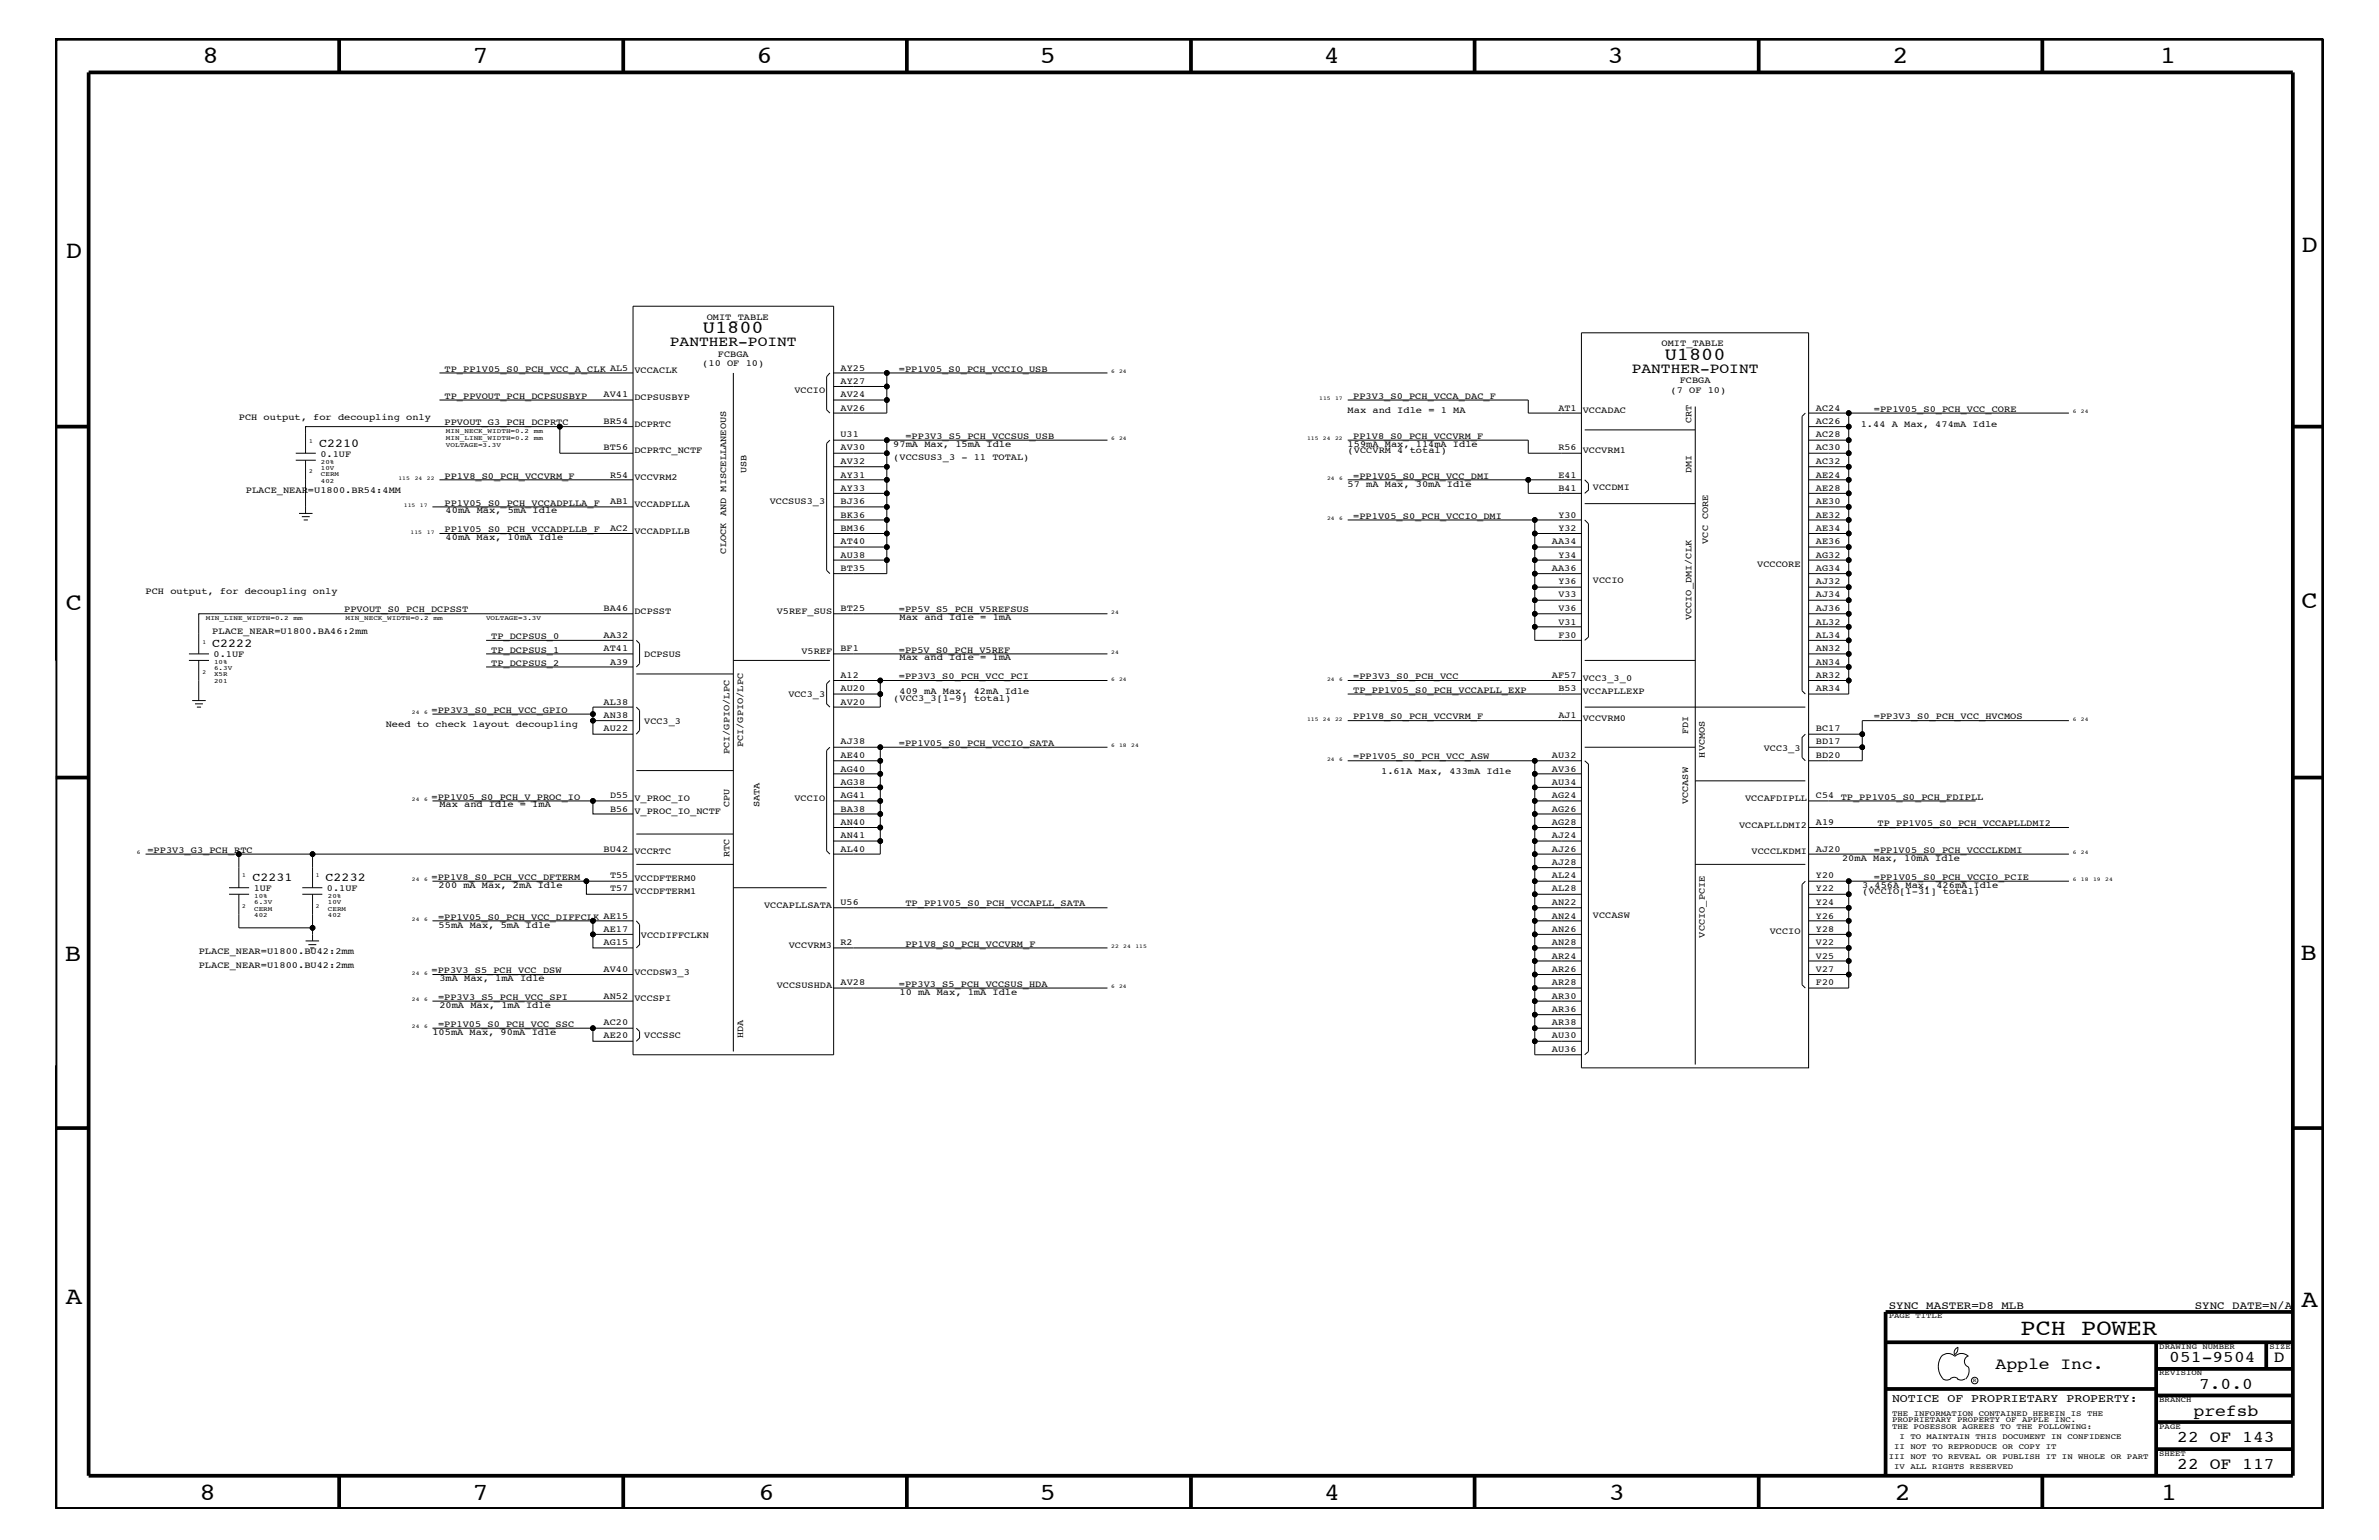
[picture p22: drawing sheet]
<svg xmlns="http://www.w3.org/2000/svg" width="432mm" height="279mm" viewBox="0 0 432 279" stroke-linecap="round" stroke-linejoin="round" font-family="sans-serif">
<defs><g id="words">
<g font-size="4.5">
<text x="36.7" y="11.5">8</text>
<text x="85.8" y="11.5">7</text>
<text x="137.3" y="11.5">6</text>
<text x="188.7" y="11.5">5</text>
<text x="240.3" y="11.5">4</text>
<text x="291.8" y="11.5">3</text>
<text x="343.5" y="11.5">2</text>
<text x="392" y="11.5">1</text>
<text x="11.9" y="46.8">D</text>
<text x="417.7" y="45.7">D</text>
<text x="11.9" y="110.6">C</text>
<text x="417.7" y="110.4">C</text>
<text x="11.8" y="174.3">B</text>
<text x="417.6" y="174.2">B</text>
<text x="11.9" y="236.7">A</text>
<text x="417.7" y="237.1">A</text>
<text x="36.2" y="272.1">8</text>
<text x="85.8" y="272.1">7</text>
<text x="137.7" y="272.1">6</text>
<text x="188.7" y="272.1">5</text>
<text x="240.4" y="272.1">4</text>
<text x="292" y="272.1">3</text>
<text x="343.9" y="272.1">2</text>
<text x="392.2" y="272.1">1</text>
</g>
<text font-size="4.1" x="366.7" y="242.3">PCH POWER</text>
<g font-size="3.3">
<text x="127.6" y="60.4">U1800</text>
<text x="302.2" y="65.3">U1800</text>
</g>
<g font-size="3">
<text x="362.2" y="248.4">Apple Inc.</text>
<text x="393.7" y="247.1">051-9504</text>
<text x="399.2" y="252">7.0.0</text>
<text x="412.7" y="247.1">D</text>
<text x="398.1" y="256.8">prefsb</text>
<text x="395.2" y="261.6">22 OF 143</text>
<text x="395.2" y="266.6">22 OF 117</text>
</g>
<g font-size="2.6">
<text x="121.6" y="62.9">PANTHER-POINT</text>
<text x="296.2" y="67.7">PANTHER-POINT</text>
</g>
<g font-size="2.2">
<text x="57.9" y="81.1">C2210</text>
<text x="38.5" y="117.4">C2222</text>
<text x="45.8" y="159.9">C2231</text>
<text x="59.1" y="159.9">C2232</text>
</g>
<text font-size="2.1" x="343.4" y="254.4">NOTICE OF PROPRIETARY PROPERTY:</text>
<g font-size="2">
<text x="342.8" y="237.4">SYNC_MASTER=D8_MLB</text>
<text x="398.4" y="237.4">SYNC_DATE=N/A</text>
</g>
<g font-size="1.7">
<text x="128.3" y="58">OMIT_TABLE</text>
<text x="130.3" y="64.7">FCBGA</text>
<text x="301.6" y="62.9">OMIT_TABLE</text>
<text x="80.7" y="67.5">TP_PP1V05_S0_PCH_VCC_A_CLK AL5</text>
<text x="115.1" y="67.7">VCCACLK</text>
<text x="127.5" y="66.5">(10 OF 10)</text>
<text x="144.2" y="71.3">VCCIO</text>
<text x="152.6" y="67.3">AY25</text>
<text x="152.6" y="69.6">AY27</text>
<text x="163.2" y="67.5">=PP1V05_S0_PCH_VCCIO_USB</text>
<text x="303.2" y="71.3">(7 OF 10)</text>
<text x="304.9" y="69.5">FCBGA</text>
<text x="43.3" y="76.2">PCH output, for decoupling only</text>
<text x="80.7" y="72.3">TP_PPVOUT_PCH_DCPSUSBYP</text>
<text x="80.7" y="77.2">PPVOUT_G3_PCH_DCPRTC</text>
<text x="109.6" y="72.1">AV41</text>
<text x="109.6" y="76.9">BR54</text>
<text x="115.1" y="72.6">DCPSUSBYP</text>
<text x="115.1" y="77.4">DCPRTC</text>
<text x="152.6" y="72.1">AV24</text>
<text x="152.6" y="74.5">AV26</text>
<text x="244.6" y="75">Max and Idle = 1 MA</text>
<text x="245.6" y="72.3">PP3V3_S0_PCH_VCCA_DAC_F</text>
<text x="282.9" y="74.5">AT1</text>
<text x="287.3" y="75">VCCADAC</text>
<text x="307" y="76.8" transform="rotate(-90 307 76.8)">CRT</text>
<text x="329.6" y="74.5">AC24</text>
<text x="329.6" y="76.9">AC26</text>
<text x="337.7" y="77.4">1.44 A Max, 474mA Idle</text>
<text x="340.1" y="74.7">=PP1V05_S0_PCH_VCC_CORE</text>
<text x="58.2" y="82.8">0.1UF</text>
<text x="109.6" y="81.7">BT56</text>
<text x="115.1" y="82.2">DCPRTC_NCTF</text>
<text x="152.6" y="79.4">U31</text>
<text x="152.6" y="81.7">AV30</text>
<text x="162.1" y="83.5">(VCCSUS3_3 - 11 TOTAL)</text>
<text x="162.1" y="81.1">97mA Max, 15mA Idle</text>
<text x="164.3" y="79.6">=PP3V3_S5_PCH_VCCSUS_USB</text>
<text x="244.6" y="82.2">(VCCVRM 4 total)</text>
<text x="244.6" y="81.1">159mA Max, 114mA Idle</text>
<text x="245.6" y="79.6">PP1V8_S0_PCH_VCCVRM_F</text>
<text x="282.9" y="81.7">R56</text>
<text x="287.3" y="82.2">VCCVRM1</text>
<text x="329.6" y="79.4">AC28</text>
<text x="329.6" y="81.7">AC30</text>
<text x="44.6" y="89.5">PLACE_NEAR=U1800.BR54:4MM</text>
<text x="80.7" y="86.9">PP1V8_S0_PCH_VCCVRM_F</text>
<text x="110.7" y="86.6">R54</text>
<text x="115.1" y="87.1">VCCVRM2</text>
<text x="135.5" y="85.9" transform="rotate(-90 135.5 85.9)">USB</text>
<text x="152.6" y="84.2">AV32</text>
<text x="152.6" y="86.6">AY31</text>
<text x="152.6" y="89">AY33</text>
<text x="244.6" y="88.3">57 mA Max, 30mA Idle</text>
<text x="245.6" y="86.9">=PP1V05_S0_PCH_VCC_DMI</text>
<text x="282.9" y="89">B41</text>
<text x="282.9" y="86.6">E41</text>
<text x="289.1" y="88.9">VCCDMI</text>
<text x="307" y="85.9" transform="rotate(-90 307 85.9)">DMI</text>
<text x="329.6" y="86.6">AE24</text>
<text x="329.6" y="89">AE28</text>
<text x="329.6" y="84.2">AC32</text>
<text x="80.7" y="91.7">PP1V05_S0_PCH_VCCADPLLA_F</text>
<text x="80.9" y="93.2">40mA Max, 5mA Idle</text>
<text x="110.7" y="91.5">AB1</text>
<text x="115.1" y="92">VCCADPLLA</text>
<text x="139.7" y="91.4">VCCSUS3_3</text>
<text x="152.6" y="91.5">BJ36</text>
<text x="152.6" y="93.9">BK36</text>
<text x="245.6" y="94.2">=PP1V05_S0_PCH_VCCIO_DMI</text>
<text x="282.9" y="93.9">Y30</text>
<text x="329.6" y="91.5">AE30</text>
<text x="329.6" y="93.9">AE32</text>
<text x="80.7" y="96.5">PP1V05_S0_PCH_VCCADPLLB_F</text>
<text x="80.9" y="98">40mA Max, 10mA Idle</text>
<text x="110.7" y="96.3">AC2</text>
<text x="115.1" y="96.8">VCCADPLLB</text>
<text x="131.8" y="100.4" transform="rotate(-90 131.8 100.4)">CLOCK AND MISCELLANEOUS</text>
<text x="152.6" y="96.3">BM36</text>
<text x="152.6" y="98.7">AT40</text>
<text x="152.6" y="101.2">AU38</text>
<text x="281.7" y="98.7">AA34</text>
<text x="282.9" y="96.3">Y32</text>
<text x="282.9" y="101.2">Y34</text>
<text x="310" y="98.7" transform="rotate(-90 310 98.7)">VCC CORE</text>
<text x="329.6" y="96.3">AE34</text>
<text x="329.6" y="98.7">AE36</text>
<text x="329.6" y="101.2">AG32</text>
<text x="26.4" y="107.7">PCH output, for decoupling only</text>
<text x="152.6" y="103.6">BT35</text>
<text x="281.7" y="103.6">AA36</text>
<text x="282.9" y="106">Y36</text>
<text x="289.1" y="105.9">VCCIO</text>
<text x="318.9" y="102.9">VCCCORE</text>
<text x="329.6" y="106">AJ32</text>
<text x="329.6" y="103.6">AG34</text>
<text x="62.5" y="111.1">PPVOUT_S0_PCH_DCPSST</text>
<text x="109.6" y="110.9">BA46</text>
<text x="115.1" y="111.4">DCPSST</text>
<text x="141" y="111.4">V5REF_SUS</text>
<text x="152.6" y="110.9">BT25</text>
<text x="163.2" y="111.1">=PP5V_S5_PCH_V5REFSUS</text>
<text x="163.3" y="112.6">Max and Idle = 1mA</text>
<text x="282.9" y="108.4">V33</text>
<text x="282.9" y="110.9">V36</text>
<text x="282.9" y="113.3">V31</text>
<text x="307" y="112.6" transform="rotate(-90 307 112.6)">VCCIO_DMI/CLK</text>
<text x="329.6" y="108.4">AJ34</text>
<text x="329.6" y="110.9">AJ36</text>
<text x="329.6" y="113.3">AL32</text>
<text x="38.5" y="115">PLACE_NEAR=U1800.BA46:2mm</text>
<text x="38.8" y="119.2">0.1UF</text>
<text x="89.2" y="115.9">TP_DCPSUS_0</text>
<text x="89.2" y="118.4">TP_DCPSUS_1</text>
<text x="109.6" y="118.1">AT41</text>
<text x="109.6" y="115.7">AA32</text>
<text x="116.9" y="119.2">DCPSUS</text>
<text x="145.5" y="118.6">V5REF</text>
<text x="152.6" y="118.1">BF1</text>
<text x="163.2" y="118.4">=PP5V_S0_PCH_V5REF</text>
<text x="163.3" y="119.8">Max and Idle = 1mA</text>
<text x="282.9" y="115.7">F30</text>
<text x="329.6" y="115.7">AL34</text>
<text x="329.6" y="118.1">AN32</text>
<text x="89.2" y="120.8">TP_DCPSUS_2</text>
<text x="110.7" y="120.6">A39</text>
<text x="152.6" y="125.4">AU20</text>
<text x="152.6" y="123">A12</text>
<text x="163.2" y="123.2">=PP3V3_S0_PCH_VCC_PCI</text>
<text x="163.3" y="125.9">409 mA Max, 42mA Idle</text>
<text x="245.6" y="125.7">TP_PP1V05_S0_PCH_VCCAPLL_EXP</text>
<text x="245.6" y="123.2">=PP3V3_S0_PCH_VCC</text>
<text x="281.7" y="123">AF57</text>
<text x="282.9" y="125.4">B53</text>
<text x="287.3" y="125.9">VCCAPLLEXP</text>
<text x="287.3" y="123.5">VCC3_3_0</text>
<text x="329.6" y="120.6">AN34</text>
<text x="329.6" y="123">AR32</text>
<text x="329.6" y="125.4">AR34</text>
<text x="70" y="131.9">Need to check layout decoupling</text>
<text x="78.3" y="129.3">=PP3V3_S0_PCH_VCC_GPIO</text>
<text x="109.6" y="130.2">AN38</text>
<text x="109.6" y="127.9">AL38</text>
<text x="116.9" y="131.3">VCC3_3</text>
<text x="143.1" y="126.5">VCC3_3</text>
<text x="152.6" y="127.9">AV20</text>
<text x="162.1" y="127.1">(VCC3_3[1-9] total)</text>
<text x="245.6" y="130.5">PP1V8_S0_PCH_VCCVRM_F</text>
<text x="282.9" y="130.2">AJ1</text>
<text x="287.3" y="130.8">VCCVRM0</text>
<text x="340.1" y="130.5">=PP3V3_S0_PCH_VCC_HVCMOS</text>
<text x="109.6" y="132.7">AU22</text>
<text x="132.4" y="136.8" transform="rotate(-90 132.4 136.8)">PCI/GPIO/LPC</text>
<text x="134.9" y="135.6" transform="rotate(-90 134.9 135.6)">PCI/GPIO/LPC</text>
<text x="152.6" y="135.1">AJ38</text>
<text x="152.6" y="137.5">AE40</text>
<text x="163.2" y="135.3">=PP1V05_S0_PCH_VCCIO_SATA</text>
<text x="245.6" y="137.8">=PP1V05_S0_PCH_VCC_ASW</text>
<text x="281.7" y="137.5">AU32</text>
<text x="306.4" y="133.2" transform="rotate(-90 306.4 133.2)">FDI</text>
<text x="309.5" y="137.4" transform="rotate(-90 309.5 137.4)">HVCMOS</text>
<text x="320.1" y="136.2">VCC3_3</text>
<text x="329.6" y="132.7">BC17</text>
<text x="329.6" y="135.1">BD17</text>
<text x="329.6" y="137.5">BD20</text>
<text x="152.6" y="140">AG40</text>
<text x="152.6" y="142.4">AG38</text>
<text x="250.7" y="140.4">1.61A Max, 433mA Idle</text>
<text x="281.7" y="140">AV36</text>
<text x="281.7" y="142.4">AU34</text>
<text x="78.3" y="145.1">=PP1V05_S0_PCH_V_PROC_IO</text>
<text x="79.8" y="146.5">Max and Idle = 1mA</text>
<text x="110.7" y="147.3">B56</text>
<text x="110.7" y="144.8">D55</text>
<text x="115.1" y="147.7">V_PROC_IO_NCTF</text>
<text x="115.1" y="145.3">V_PROC_IO</text>
<text x="132.4" y="146.5" transform="rotate(-90 132.4 146.5)">CPU</text>
<text x="137.8" y="146.5" transform="rotate(-90 137.8 146.5)">SATA</text>
<text x="144.2" y="145.3">VCCIO</text>
<text x="152.6" y="144.8">AG41</text>
<text x="152.6" y="147.3">BA38</text>
<text x="152.6" y="149.6">AN40</text>
<text x="281.7" y="147.3">AG26</text>
<text x="281.7" y="149.6">AG28</text>
<text x="281.7" y="144.8">AG24</text>
<text x="306.4" y="145.9" transform="rotate(-90 306.4 145.9)">VCCASW</text>
<text x="316.7" y="145.3">VCCAFDIPLL</text>
<text x="329.6" y="149.6">A19</text>
<text x="329.6" y="144.8">C54 TP_PP1V05_S0_PCH_FDIPLL</text>
<text x="340.8" y="149.9">TP_PP1V05_S0_PCH_VCCAPLLDMI2</text>
<text x="26.8" y="154.7">=PP3V3_G3_PCH_RTC</text>
<text x="109.6" y="154.5">BU42</text>
<text x="115.1" y="155">VCCRTC</text>
<text x="132.4" y="155.6" transform="rotate(-90 132.4 155.6)">RTC</text>
<text x="152.6" y="152.1">AN41</text>
<text x="152.6" y="154.5">AL40</text>
<text x="281.7" y="152.1">AJ24</text>
<text x="281.7" y="154.5">AJ26</text>
<text x="315.6" y="150.1">VCCAPLLDMI2</text>
<text x="317.9" y="155">VCCCLKDMI</text>
<text x="329.6" y="154.5">AJ20</text>
<text x="340.1" y="154.7">=PP1V05_S0_PCH_VCCCLKDMI</text>
<text x="46.1" y="161.7">1UF</text>
<text x="59.4" y="161.7">0.1UF</text>
<text x="78.3" y="159.6">=PP1V8_S0_PCH_VCC_DFTERM</text>
<text x="79.6" y="161.1">200 mA Max, 2mA Idle</text>
<text x="110.7" y="159.4">T55</text>
<text x="110.7" y="161.7">T57</text>
<text x="115.1" y="159.9">VCCDFTERM0</text>
<text x="281.7" y="156.9">AJ28</text>
<text x="281.7" y="159.4">AL24</text>
<text x="281.7" y="161.7">AL28</text>
<text x="329.6" y="159.4">Y20</text>
<text x="329.6" y="161.7">Y22</text>
<text x="334.3" y="156.2">20mA Max, 10mA Idle</text>
<text x="338" y="161.1">3.456A Max, 426mA Idle</text>
<text x="340.1" y="159.6">=PP1V05_S0_PCH_VCCIO_PCIE</text>
<text x="79.5" y="166.9">=PP1V05_S0_PCH_VCC_DIFFCLK AE15</text>
<text x="115.1" y="162.2">VCCDFTERM1</text>
<text x="138.7" y="164.7">VCCAPLLSATA</text>
<text x="152.6" y="164.2">U56</text>
<text x="164.3" y="164.5">TP_PP1V05_S0_PCH_VCCAPLL_SATA</text>
<text x="281.7" y="164.2">AN22</text>
<text x="281.7" y="166.7">AN24</text>
<text x="289.1" y="166.5">VCCASW</text>
<text x="329.6" y="166.7">Y26</text>
<text x="329.6" y="164.2">Y24</text>
<text x="338" y="162.2">(VCCIO[1-31] total)</text>
<text x="36.1" y="173.2">PLACE_NEAR=U1800.BU42:2mm</text>
<text x="79.6" y="168.3">55mA Max, 5mA Idle</text>
<text x="109.6" y="169">AE17</text>
<text x="109.6" y="171.5">AG15</text>
<text x="116.3" y="170.1">VCCDIFFCLKN</text>
<text x="143.2" y="172">VCCVRM3</text>
<text x="152.6" y="171.5">R2</text>
<text x="164.3" y="171.7">PP1V8_S0_PCH_VCCVRM_F</text>
<text x="281.7" y="169">AN26</text>
<text x="281.7" y="171.5">AN28</text>
<text x="281.7" y="173.9">AR24</text>
<text x="309.5" y="170.1" transform="rotate(-90 309.5 170.1)">VCCIO_PCIE</text>
<text x="321.2" y="169.5">VCCIO</text>
<text x="329.6" y="169">Y28</text>
<text x="329.6" y="171.5">V22</text>
<text x="329.6" y="173.9">V25</text>
<text x="36.1" y="175.6">PLACE_NEAR=U1800.BU42:2mm</text>
<text x="78.3" y="176.6">=PP3V3_S5_PCH_VCC_DSW</text>
<text x="79.8" y="178">3mA Max, 1mA Idle</text>
<text x="109.6" y="176.3">AV40</text>
<text x="115.1" y="176.8">VCCDSW3_3</text>
<text x="141" y="179.3">VCCSUSHDA</text>
<text x="152.6" y="178.8">AV28</text>
<text x="163.2" y="179">=PP3V3_S5_PCH_VCCSUS_HDA</text>
<text x="281.7" y="176.3">AR26</text>
<text x="281.7" y="178.8">AR28</text>
<text x="329.6" y="176.3">V27</text>
<text x="329.6" y="178.8">F20</text>
<text x="79.5" y="181.4">=PP3V3_S5_PCH_VCC_SPI</text>
<text x="79.8" y="182.9">20mA Max, 1mA Idle</text>
<text x="109.6" y="181.2">AN52</text>
<text x="115.1" y="181.6">VCCSPI</text>
<text x="163.3" y="180.5">10 mA Max, 1mA Idle</text>
<text x="281.7" y="181.2">AR30</text>
<text x="281.7" y="183.6">AR36</text>
<text x="78.5" y="187.7">105mA Max, 90mA Idle</text>
<text x="79.5" y="186.3">=PP1V05_S0_PCH_VCC_SSC</text>
<text x="109.6" y="186">AC20</text>
<text x="109.6" y="188.4">AE20</text>
<text x="116.9" y="188.3">VCCSSC</text>
<text x="134.9" y="188.3" transform="rotate(-90 134.9 188.3)">HDA</text>
<text x="281.7" y="186">AR38</text>
<text x="281.7" y="188.4">AU30</text>
<text x="281.7" y="190.9">AU36</text>
</g>
<g font-size="1.4">
<text x="342.8" y="239.2">PAGE TITLE</text>
<text x="391.9" y="244.7">DRAWING NUMBER</text>
<text x="411.9" y="244.7">SIZE</text>
<text x="391.9" y="249.5">REVISION</text>
<text x="343.4" y="256.8">THE INFORMATION CONTAINED HEREIN IS THE</text>
<text x="391.9" y="254.4">BRANCH</text>
<text x="343.4" y="258">PROPRIETARY PROPERTY OF APPLE INC.</text>
<text x="343.4" y="259.3">THE POSESSOR AGREES TO THE FOLLOWING:</text>
<text x="343.8" y="262.9">II NOT TO REPRODUCE OR COPY IT</text>
<text x="344.8" y="261.1">I TO MAINTAIN THIS DOCUMENT IN CONFIDENCE</text>
<text x="391.9" y="259.3">PAGE</text>
<text x="342.8" y="264.7">III NOT TO REVEAL OR PUBLISH IT IN WHOLE OR PART</text>
<text x="343.8" y="266.6">IV ALL RIGHTS RESERVED</text>
<text x="391.9" y="264.1">SHEET</text>
</g>
<g font-size="1.2">
<text x="80.9" y="81.1">VOLTAGE=3.3V</text>
<text x="80.9" y="78.6">MIN_NECK_WIDTH=0.2</text>
<text x="80.9" y="79.9">MIN_LINE_WIDTH=0.2</text>
<text x="96.9" y="78.6">mm</text>
<text x="96.9" y="79.9">mm</text>
<text x="58.3" y="87.6">402</text>
<text x="58.3" y="84.1">20%</text>
<text x="58.3" y="86.4">CERM</text>
<text x="58.3" y="85.2">10V</text>
<text x="37.3" y="112.6">MIN_LINE_WIDTH=0.2</text>
<text x="53.3" y="112.6">mm</text>
<text x="62.7" y="112.6">MIN_NECK_WIDTH=0.2</text>
<text x="78.7" y="112.6">mm</text>
<text x="88.2" y="112.6">VOLTAGE=3.3V</text>
<text x="38.9" y="121.5">6.3V</text>
<text x="38.9" y="122.7">X5R</text>
<text x="38.9" y="124">201</text>
<text x="38.9" y="120.4">10%</text>
<text x="46.1" y="165.2">CERM</text>
<text x="46.1" y="166.4">402</text>
<text x="46.1" y="162.8">10%</text>
<text x="46.1" y="163.9">6.3V</text>
<text x="59.5" y="166.4">402</text>
<text x="59.5" y="165.2">CERM</text>
<text x="59.5" y="163.9">10V</text>
<text x="59.5" y="162.8">20%</text>
</g>
<g font-size="1.1">
<text x="56.1" y="80.5">1</text>
<text x="56.1" y="85.9">2</text>
<text x="36.7" y="116.8">1</text>
<text x="36.7" y="122.3">2</text>
<text x="43.9" y="159.2">1</text>
<text x="57.3" y="159.2">1</text>
<text x="43.9" y="164.7">2</text>
<text x="57.3" y="164.7">2</text>
</g>
<g font-size="1">
<text x="201.7" y="67.7">6</text>
<text x="203.1" y="67.7">24</text>
<text x="239.4" y="72.6">115</text>
<text x="242.3" y="72.6">17</text>
<text x="376.3" y="75">6</text>
<text x="377.7" y="75">24</text>
<text x="201.7" y="79.9">6</text>
<text x="203.1" y="79.9">24</text>
<text x="237.2" y="79.9">115</text>
<text x="240.1" y="79.9">24</text>
<text x="242.3" y="79.9">22</text>
<text x="72.3" y="87.1">115</text>
<text x="75.3" y="87.1">24</text>
<text x="77.5" y="87.1">22</text>
<text x="240.9" y="87.1">24</text>
<text x="243.1" y="87.1">6</text>
<text x="73.3" y="92">115</text>
<text x="76.2" y="92">17</text>
<text x="240.9" y="94.3">24</text>
<text x="243.1" y="94.3">6</text>
<text x="74.5" y="96.8">115</text>
<text x="77.5" y="96.8">17</text>
<text x="201.7" y="111.4">24</text>
<text x="201.7" y="118.6">24</text>
<text x="201.7" y="123.5">6</text>
<text x="203.1" y="123.5">24</text>
<text x="240.9" y="123.5">24</text>
<text x="243.1" y="123.5">6</text>
<text x="74.8" y="129.6">24</text>
<text x="77" y="129.6">6</text>
<text x="237.2" y="130.8">115</text>
<text x="240.1" y="130.8">24</text>
<text x="242.3" y="130.8">22</text>
<text x="376.3" y="130.8">6</text>
<text x="377.7" y="130.8">24</text>
<text x="201.7" y="135.6">6</text>
<text x="203.1" y="135.6">18</text>
<text x="205.3" y="135.6">24</text>
<text x="240.9" y="138">24</text>
<text x="243.1" y="138">6</text>
<text x="74.8" y="145.3">24</text>
<text x="77" y="145.3">6</text>
<text x="24.8" y="155">6</text>
<text x="376.3" y="155">6</text>
<text x="377.7" y="155">24</text>
<text x="74.8" y="159.9">24</text>
<text x="77" y="159.9">6</text>
<text x="376.3" y="159.9">6</text>
<text x="377.7" y="159.9">18</text>
<text x="379.9" y="159.9">19</text>
<text x="382.1" y="159.9">24</text>
<text x="74.8" y="167.1">24</text>
<text x="77" y="167.1">6</text>
<text x="201.7" y="172">22</text>
<text x="203.9" y="172">24</text>
<text x="206.1" y="172">115</text>
<text x="74.8" y="176.8">24</text>
<text x="77" y="176.8">6</text>
<text x="201.7" y="179.3">6</text>
<text x="203.1" y="179.3">24</text>
<text x="74.8" y="181.6">24</text>
<text x="77" y="181.6">6</text>
<text x="74.8" y="186.5">24</text>
<text x="77" y="186.5">6</text>
<text x="358.1" y="250.7">R</text>
</g>
</g></defs>
<g fill="none" stroke="#000" stroke-width=".18">
<path d="M114.9 55.6h36.4v135.8h-36.4zM79.8 72.6h35.1M79.8 67.7h35.1M101.6 77.4h-46.1v4.8M114.9 77.4h-13.3v4.8h13.3M133.1 67.7v123.1M150.6 67.7l-.6 .6v6.1l.6 .5M150.6 79.9l-.6 .5v23.1l.6 .6M151.3 79.9h49.7M151.3 67.7h9.7M151.3 72.6h9.7M151.3 70.1h9.7"/>
<path d="M161 72.6v2.3h-9.7M161 79.9v2.3M201 67.7h-40v4.9M244.6 79.9h32.8v2.3h9.6M244.6 72.6h32.8v2.3h9.6M287 60.4h41.3v133.3h-41.3zM287.6 78h20.1M307.7 73.8v119.3M327.7 74.9l-.6 .6v49.8l.6 .6M328.3 77.4h7.3M328.3 74.9h47.2M328.3 79.9h7.3"/>
<path d="M335.6 74.9v19.4M53.7 82.2h3.6M53.7 83.5h3.6M54.3 93.2h2.4M54.8 93.7h1.4M55.1 94.3h.8M55.5 83.5v9.7M78.5 92h36.4M79.8 87.1h35.1M79.8 96.8h35.1M151.3 99.2h9.7v2.4M151.3 96.8h9.7v2.4"/>
<path d="M151.3 94.3h9.7v2.5M151.3 92h9.7v2.3M151.3 87.1h9.7v2.4M151.3 84.7h9.7v2.4M151.3 82.2h9.7v2.5M151.3 89.5h9.7M161 89.5v2.5M244.6 94.3h34M244.6 87.1h42.4M277.4 87.1v2.4h9.6M287 99.2h-8.4v2.4M287 96.8h-8.4v2.4"/>
<path d="M287 94.3h-8.4v2.5M287.6 87.1l.7 .6v1.2l-.7 .6M287.6 94.3l.7 .7v20.6l-.7 .6M287.6 91.4h20.1M328.3 82.2h7.3M328.3 94.3h7.3M328.3 84.7h7.3M328.3 87.1h7.3M328.3 89.5h7.3M328.3 92h7.3M335.6 94.3v2.5h-7.3M335.6 96.8v2.4h-7.3"/>
<path d="M335.6 99.2v2.4h-7.3M34.3 119.8h3.6M34.3 118.6h3.6M36.1 119.8v7.3M88.2 118.6h26.7M88.2 116.2h26.7M114.9 111.4h-78.8v7.2M115.5 116.2l.6 .6v3.6l-.6 .6M133.1 119.8h17.5M151.3 101.6h9.7v2.5h-9.7M151.3 118.6h49.7M151.3 111.4h49.7"/>
<path d="M278.6 113.7v2.5h8.4M278.6 108.9v2.5M287 111.4h-8.4v2.3h8.4M287 106.5h-8.4v2.4h8.4M287 104.1h-8.4v2.4M287 101.6h-8.4v2.5M287.6 119.8h20.1M335.6 101.6v2.5h-7.3M335.6 104.1v2.4h-7.3M335.6 106.5v2.4h-7.3M335.6 108.9v2.5h-7.3M335.6 111.4v2.3h-7.3"/>
<path d="M335.6 113.7v2.5h-7.3M335.6 116.2v2.4h-7.3M335.6 118.6v2.4h-7.3M34.9 127.1h2.4M35.4 127.7h1.4M35.7 128.3h.8M88.2 121h26.7M107.6 129.6v1.1M114.9 128.3h-7.3v1.3h-29.1M114.9 130.7h-7.3v2.5h7.3M115.5 128.3l.6 .6v3.6l-.6 .7M115.5 122.3h17.6"/>
<path d="M115.5 139.8h17.6M150.6 123.5l-.6 .6v3.6l.6 .6M150.6 135.6l-.6 .6v18.2l.6 .6M151.3 123.5h49.7M151.3 135.6h49.7M159.8 135.6v2.4h-8.5M159.8 138v2.4h-8.5M159.8 123.5v2.4h-8.5M159.8 125.9v2.4h-8.5M244.6 123.5h42.4M244.6 125.9h42.4M244.6 130.7h42.4"/>
<path d="M244.6 138h42.4M278.6 138v2.4h8.4M287.6 128.3h40.1M287.6 138l.7 .6v52.2l-.7 .6M287.6 135.6h20.1M327.7 133.2l-.6 .6v3.6l.6 .6M328.3 135.6h9.7M335.6 121v2.5h-7.3M335.6 123.5v2.4h-7.3M338 133.2v4.8h-9.7M375.5 130.7h-37.5v2.5h-9.7M26.4 155h17"/>
<path d="M56.7 155h-13.3v6.1M78.5 145.3h29.1M78.5 159.9h27.9M114.9 145.3h-7.3v2.4h7.3M114.9 159.9h-8.5v2.3h8.5M114.9 155h-58.2v6.1M115.5 156.8h17.6M115.5 151.3h17.6M159.8 140.4v2.5h-8.5M159.8 142.9v2.4h-8.5M159.8 145.3v2.4h-8.5M159.8 147.7v2.4h-8.5"/>
<path d="M159.8 150.1v2.5h-8.5M159.8 152.6v2.4h-8.5M278.6 145.3v2.4h8.4M278.6 150.1v2.5h8.4M278.6 157.4v2.5h8.4M278.6 140.4v2.5h8.4M278.6 142.9v2.4h8.4M278.6 147.7v2.4h8.4M278.6 152.6v2.4h8.4M278.6 155v2.4h8.4M278.6 159.9v2.3h8.4M307.7 156.8h20"/>
<path d="M307.7 141.7h20M327.7 159.9l-.6 .6v18.2l.6 .6M328.3 145.3h30.3M328.3 155h47.2M328.3 150.1h47.2M328.3 159.9h47.2M335.6 159.9v2.3h-7.3M41.6 162.2h3.6M41.6 161.1h3.6M43.4 162.2v6.1h13.3M54.9 161.1h3.6M54.9 162.2h3.6"/>
<path d="M55.5 170.7h2.4M56 171.4h1.4M56.3 172h.8M56.7 162.2v8.5M78.5 167.1h29.1M78.5 176.8h36.4M107.6 169.5v2.5h7.3M114.9 167.1h-7.3v2.4h7.3M115.5 167.1l.6 .6v3.7l-.6 .6M133.1 161.1h16.9M151.3 172h49.7M151.3 164.7h49.7"/>
<path d="M151.3 179.3h49.7M278.6 164.7v2.4h8.4M278.6 169.5v2.5h8.4M278.6 176.8v2.5h8.4M278.6 162.2v2.5h8.4M278.6 167.1v2.4h8.4M278.6 172v2.4h8.4M278.6 174.4v2.4h8.4M278.6 179.3v2.3h8.4M335.6 162.2v2.5h-7.3M335.6 164.7v2.4h-7.3M335.6 167.1v2.4h-7.3"/>
<path d="M335.6 169.5v2.5h-7.3M335.6 172v2.4h-7.3M335.6 174.4v2.4h-7.3M335.6 176.8v2.5h-7.3M78.5 186.5h29.1M78.5 181.6h36.4M114.9 186.5h-7.3v2.4h7.3M115.5 186.5l.6 .6v1.2l-.6 .6M278.6 181.6v2.5h8.4M278.6 184.1v2.4h8.4M278.6 186.5v2.4h8.4M278.6 188.9v2.5h8.4"/>
<path d="M352.4 246.1a1.69 1.69 0 0 1 2.4 0M352.4 246a3.3 3.3 0 0 0 .3 4.1M352.6 250.2l.7 .2 .7-.2M354 250.2l.7-.3 .7 .3M354.8 246.1a1.69 1.69 0 0 1 2.5 0M355.3 250.2l.7 .2 .7-.2M355.3 244.4l.1 .3a1.18 1.18 0 0 1-.6 1M355.4 244.4a.99 .99 0 0 0-.6 1.4M357.2 246a1.04 1.04 0 0 0-.6 1 1.04 1.04 0 0 0 .6 1M357.3 248l.1 .7a2.11 2.11 0 0 1-.6 1.5"/>
<circle cx="101.6" cy="77.4" r=".42"/>
<circle cx="161" cy="67.7" r=".42"/>
<circle cx="161" cy="70.1" r=".42"/>
<circle cx="161" cy="72.6" r=".42"/>
<circle cx="161" cy="79.9" r=".42"/>
<circle cx="335.6" cy="77.4" r=".42"/>
<circle cx="335.6" cy="74.9" r=".42"/>
<circle cx="335.6" cy="79.9" r=".42"/>
<circle cx="161" cy="84.7" r=".42"/>
<circle cx="161" cy="92" r=".42"/>
<circle cx="161" cy="89.5" r=".42"/>
<circle cx="161" cy="96.8" r=".42"/>
<circle cx="161" cy="99.2" r=".42"/>
<circle cx="161" cy="82.2" r=".42"/>
<circle cx="161" cy="87.1" r=".42"/>
<circle cx="161" cy="94.3" r=".42"/>
<circle cx="277.4" cy="87.1" r=".42"/>
<circle cx="278.6" cy="99.2" r=".42"/>
<circle cx="278.6" cy="96.8" r=".42"/>
<circle cx="278.6" cy="94.3" r=".42"/>
<circle cx="335.6" cy="92" r=".42"/>
<circle cx="335.6" cy="87.1" r=".42"/>
<circle cx="335.6" cy="94.3" r=".42"/>
<circle cx="335.6" cy="89.5" r=".42"/>
<circle cx="335.6" cy="84.7" r=".42"/>
<circle cx="335.6" cy="82.2" r=".42"/>
<circle cx="335.6" cy="96.8" r=".42"/>
<circle cx="335.6" cy="99.2" r=".42"/>
<circle cx="161" cy="101.6" r=".42"/>
<circle cx="278.6" cy="108.9" r=".42"/>
<circle cx="278.6" cy="104.1" r=".42"/>
<circle cx="278.6" cy="113.7" r=".42"/>
<circle cx="278.6" cy="106.5" r=".42"/>
<circle cx="278.6" cy="101.6" r=".42"/>
<circle cx="278.6" cy="111.4" r=".42"/>
<circle cx="335.6" cy="111.4" r=".42"/>
<circle cx="335.6" cy="104.1" r=".42"/>
<circle cx="335.6" cy="108.9" r=".42"/>
<circle cx="335.6" cy="101.6" r=".42"/>
<circle cx="335.6" cy="118.6" r=".42"/>
<circle cx="335.6" cy="116.2" r=".42"/>
<circle cx="335.6" cy="113.7" r=".42"/>
<circle cx="335.6" cy="106.5" r=".42"/>
<circle cx="107.6" cy="130.7" r=".42"/>
<circle cx="107.6" cy="129.6" r=".42"/>
<circle cx="159.8" cy="135.6" r=".42"/>
<circle cx="159.8" cy="138" r=".42"/>
<circle cx="159.8" cy="125.9" r=".42"/>
<circle cx="159.8" cy="123.5" r=".42"/>
<circle cx="278.6" cy="138" r=".42"/>
<circle cx="335.6" cy="121" r=".42"/>
<circle cx="335.6" cy="123.5" r=".42"/>
<circle cx="338" cy="135.6" r=".42"/>
<circle cx="338" cy="133.2" r=".42"/>
<circle cx="43.4" cy="155" r=".42"/>
<circle cx="56.7" cy="155" r=".42"/>
<circle cx="106.4" cy="159.9" r=".42"/>
<circle cx="107.6" cy="145.3" r=".42"/>
<circle cx="159.8" cy="150.1" r=".42"/>
<circle cx="159.8" cy="142.9" r=".42"/>
<circle cx="159.8" cy="145.3" r=".42"/>
<circle cx="159.8" cy="147.7" r=".42"/>
<circle cx="159.8" cy="152.6" r=".42"/>
<circle cx="159.8" cy="140.4" r=".42"/>
<circle cx="278.6" cy="155" r=".42"/>
<circle cx="278.6" cy="152.6" r=".42"/>
<circle cx="278.6" cy="157.4" r=".42"/>
<circle cx="278.6" cy="142.9" r=".42"/>
<circle cx="278.6" cy="159.9" r=".42"/>
<circle cx="278.6" cy="147.7" r=".42"/>
<circle cx="278.6" cy="150.1" r=".42"/>
<circle cx="278.6" cy="140.4" r=".42"/>
<circle cx="278.6" cy="145.3" r=".42"/>
<circle cx="335.6" cy="159.9" r=".42"/>
<circle cx="56.7" cy="168.3" r=".42"/>
<circle cx="107.6" cy="169.5" r=".42"/>
<circle cx="107.6" cy="167.1" r=".42"/>
<circle cx="278.6" cy="172" r=".42"/>
<circle cx="278.6" cy="176.8" r=".42"/>
<circle cx="278.6" cy="179.3" r=".42"/>
<circle cx="278.6" cy="169.5" r=".42"/>
<circle cx="278.6" cy="164.7" r=".42"/>
<circle cx="278.6" cy="162.2" r=".42"/>
<circle cx="278.6" cy="167.1" r=".42"/>
<circle cx="278.6" cy="174.4" r=".42"/>
<circle cx="335.6" cy="174.4" r=".42"/>
<circle cx="335.6" cy="169.5" r=".42"/>
<circle cx="335.6" cy="162.2" r=".42"/>
<circle cx="335.6" cy="164.7" r=".42"/>
<circle cx="335.6" cy="167.1" r=".42"/>
<circle cx="335.6" cy="172" r=".42"/>
<circle cx="335.6" cy="176.8" r=".42"/>
<circle cx="107.6" cy="186.5" r=".42"/>
<circle cx="278.6" cy="184.1" r=".42"/>
<circle cx="278.6" cy="181.6" r=".42"/>
<circle cx="278.6" cy="188.9" r=".42"/>
<circle cx="278.6" cy="186.5" r=".42"/>
<circle cx="358.4" cy="250.5" r=".59"/>
</g>
<g fill="none" stroke="#000" stroke-width=".68" stroke-linecap="butt">
<path d="M10.1 7h411.6v266.8h-411.6zM16.1 13.1h400.1v254.6h-400.1zM61.6 7v6.1M113.1 7v6.1M164.6 7v6.1M216.2 7v6.1M267.6 7v6.1M319.2 7v6.1M370.7 7v6.1M10.1 77.4h6M416.2 77.4h5.5M10.1 141.1h6"/>
<path d="M416.2 141.1h5.5M10.1 204.7h6M416.2 204.7h5.5M416.2 238h-74v29.7M342.2 252h49.2M342.2 243.5h74M391.4 248.4h24.8M391.4 243.5v24.2M391.4 258h24.8M391.4 253.2h24.8M411.3 243.5v4.9M61.6 267.7v6.1"/>
<path d="M113.1 267.7v6.1M164.6 267.7v6.1M216.2 268v5.8M267.6 267.7v6.1M319.2 267.7v6.1M370.7 267.7v6.1M391.4 262.9h24.8"/>
</g>
<g fill="#000">
<circle cx="101.6" cy="77.4" r=".42"/>
<circle cx="161" cy="79.9" r=".42"/>
<circle cx="161" cy="70.1" r=".42"/>
<circle cx="161" cy="72.6" r=".42"/>
<circle cx="161" cy="67.7" r=".42"/>
<circle cx="335.5" cy="79.9" r=".42"/>
<circle cx="335.5" cy="75" r=".42"/>
<circle cx="335.5" cy="77.4" r=".42"/>
<circle cx="161" cy="94.3" r=".42"/>
<circle cx="161" cy="96.8" r=".42"/>
<circle cx="161" cy="87.1" r=".42"/>
<circle cx="161" cy="84.7" r=".42"/>
<circle cx="161" cy="82.2" r=".42"/>
<circle cx="161" cy="99.3" r=".42"/>
<circle cx="161" cy="89.5" r=".42"/>
<circle cx="161" cy="92" r=".42"/>
<circle cx="277.4" cy="87.1" r=".42"/>
<circle cx="278.6" cy="94.3" r=".42"/>
<circle cx="278.6" cy="96.8" r=".42"/>
<circle cx="278.6" cy="99.3" r=".42"/>
<circle cx="335.5" cy="99.3" r=".42"/>
<circle cx="335.5" cy="94.3" r=".42"/>
<circle cx="335.5" cy="87.1" r=".42"/>
<circle cx="335.5" cy="96.8" r=".42"/>
<circle cx="335.5" cy="92" r=".42"/>
<circle cx="335.5" cy="84.7" r=".42"/>
<circle cx="335.5" cy="82.2" r=".42"/>
<circle cx="335.5" cy="89.5" r=".42"/>
<circle cx="161" cy="101.6" r=".42"/>
<circle cx="278.6" cy="108.9" r=".42"/>
<circle cx="278.6" cy="101.6" r=".42"/>
<circle cx="278.6" cy="104.1" r=".42"/>
<circle cx="278.6" cy="106.5" r=".42"/>
<circle cx="278.6" cy="111.4" r=".42"/>
<circle cx="278.6" cy="113.7" r=".42"/>
<circle cx="335.5" cy="106.5" r=".42"/>
<circle cx="335.5" cy="118.6" r=".42"/>
<circle cx="335.5" cy="116.2" r=".42"/>
<circle cx="335.5" cy="111.4" r=".42"/>
<circle cx="335.5" cy="108.9" r=".42"/>
<circle cx="335.5" cy="101.6" r=".42"/>
<circle cx="335.5" cy="113.7" r=".42"/>
<circle cx="335.5" cy="104.1" r=".42"/>
<circle cx="107.6" cy="130.8" r=".42"/>
<circle cx="107.6" cy="129.6" r=".42"/>
<circle cx="159.8" cy="135.6" r=".42"/>
<circle cx="159.8" cy="138" r=".42"/>
<circle cx="159.8" cy="125.9" r=".42"/>
<circle cx="159.8" cy="123.5" r=".42"/>
<circle cx="278.6" cy="138" r=".42"/>
<circle cx="335.5" cy="123.5" r=".42"/>
<circle cx="335.5" cy="121" r=".42"/>
<circle cx="338" cy="133.2" r=".42"/>
<circle cx="338" cy="135.6" r=".42"/>
<circle cx="43.3" cy="155" r=".42"/>
<circle cx="56.7" cy="155" r=".42"/>
<circle cx="106.4" cy="159.9" r=".42"/>
<circle cx="107.6" cy="145.3" r=".42"/>
<circle cx="159.8" cy="140.4" r=".42"/>
<circle cx="159.8" cy="152.6" r=".42"/>
<circle cx="159.8" cy="147.7" r=".42"/>
<circle cx="159.8" cy="150.1" r=".42"/>
<circle cx="159.8" cy="145.3" r=".42"/>
<circle cx="159.8" cy="142.9" r=".42"/>
<circle cx="278.6" cy="152.6" r=".42"/>
<circle cx="278.6" cy="155" r=".42"/>
<circle cx="278.6" cy="140.4" r=".42"/>
<circle cx="278.6" cy="150.1" r=".42"/>
<circle cx="278.6" cy="145.3" r=".42"/>
<circle cx="278.6" cy="159.9" r=".42"/>
<circle cx="278.6" cy="157.4" r=".42"/>
<circle cx="278.6" cy="147.7" r=".42"/>
<circle cx="278.6" cy="142.9" r=".42"/>
<circle cx="335.5" cy="159.9" r=".42"/>
<circle cx="56.7" cy="168.3" r=".42"/>
<circle cx="107.6" cy="167.1" r=".42"/>
<circle cx="107.6" cy="169.5" r=".42"/>
<circle cx="278.6" cy="164.7" r=".42"/>
<circle cx="278.6" cy="174.4" r=".42"/>
<circle cx="278.6" cy="162.2" r=".42"/>
<circle cx="278.6" cy="176.8" r=".42"/>
<circle cx="278.6" cy="167.1" r=".42"/>
<circle cx="278.6" cy="169.5" r=".42"/>
<circle cx="278.6" cy="179.3" r=".42"/>
<circle cx="278.6" cy="172" r=".42"/>
<circle cx="335.5" cy="167.1" r=".42"/>
<circle cx="335.5" cy="172" r=".42"/>
<circle cx="335.5" cy="162.2" r=".42"/>
<circle cx="335.5" cy="169.5" r=".42"/>
<circle cx="335.5" cy="176.8" r=".42"/>
<circle cx="335.5" cy="164.7" r=".42"/>
<circle cx="335.5" cy="174.4" r=".42"/>
<circle cx="107.6" cy="186.5" r=".42"/>
<circle cx="278.6" cy="186.5" r=".42"/>
<circle cx="278.6" cy="181.6" r=".42"/>
<circle cx="278.6" cy="184.1" r=".42"/>
<circle cx="278.6" cy="188.9" r=".42"/>
</g>
<path d="M-.1 120.5h9.5v73.4h-9.5z" fill="#fff"/>
<use href="#words"/>
</svg>
